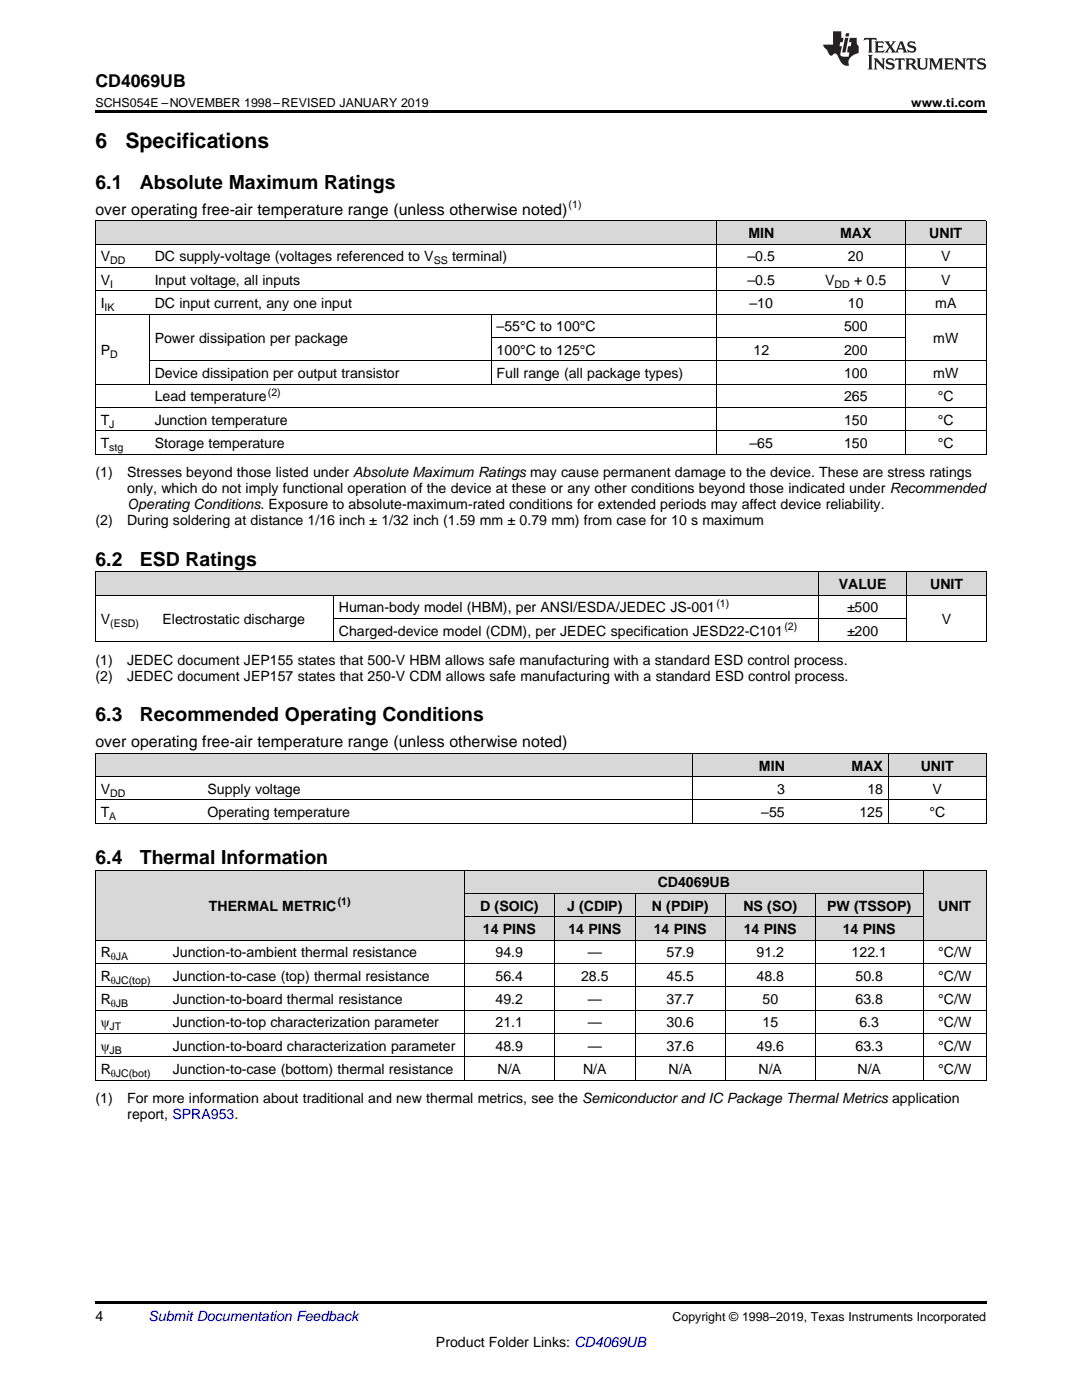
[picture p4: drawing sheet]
<svg xmlns="http://www.w3.org/2000/svg" width="216mm" height="279mm" viewBox="0 0 216 279" stroke-linecap="round" stroke-linejoin="round" font-family="sans-serif">
<defs><g id="words">
<g font-size="4.2">
<text x="19" y="29.6">6</text>
<text x="25" y="29.6">Specifications</text>
</g>
<g font-size="3.9">
<text x="19" y="37.7">6.1</text>
<text x="27.9" y="37.7">Absolute Maximum Ratings</text>
<text x="19" y="112.9">6.2</text>
<text x="27.9" y="112.9">ESD Ratings</text>
<text x="19" y="144">6.3</text>
<text x="27.9" y="144">Recommended Operating Conditions</text>
<text x="19" y="172.4">6.4</text>
<text x="27.9" y="172.4">Thermal Information</text>
</g>
<text font-size="3.5" x="19" y="17.3">CD4069UB</text>
<g font-size="3.2">
<text x="19" y="42.9">over operating free-air temperature range (unless otherwise noted)</text>
<text x="19" y="149.1">over operating free-air temperature range (unless otherwise noted)</text>
</g>
<g font-size="2.8">
<text x="149.3" y="47.5">MIN</text>
<text x="167.6" y="47.5">MAX</text>
<text x="185.4" y="47.5">UNIT</text>
<text x="20.1" y="52.2">V</text>
<text x="30.9" y="52.2">DC supply-voltage (voltages referenced to V</text>
<text x="90.2" y="52.2">terminal)</text>
<text x="149.2" y="52.2">–0.5</text>
<text x="169.2" y="52.2">20</text>
<text x="187.8" y="52.2">V</text>
<text x="20.1" y="56.8">V</text>
<text x="30.9" y="56.8">Input voltage, all inputs</text>
<text x="149.2" y="56.8">–0.5</text>
<text x="164.7" y="56.8">V</text>
<text x="170.4" y="56.8">+ 0.5</text>
<text x="187.8" y="56.8">V</text>
<text x="20.1" y="61.5">I</text>
<text x="30.9" y="61.5">DC input current, any one input</text>
<text x="149.5" y="61.5">–10</text>
<text x="169.2" y="61.5">10</text>
<text x="186.6" y="61.5">mA</text>
<text x="20.1" y="70.8">P</text>
<text x="30.9" y="68.5">Power dissipation per package</text>
<text x="99.1" y="66.1">–55°C to 100°C</text>
<text x="99.1" y="70.8">100°C to 125°C</text>
<text x="150.4" y="70.8">12</text>
<text x="168.4" y="66.1">500</text>
<text x="168.4" y="70.8">200</text>
<text x="186.2" y="68.5">mW</text>
<text x="30.9" y="75.5">Device dissipation per output transistor</text>
<text x="99.1" y="75.5">Full range (all package types)</text>
<text x="168.4" y="75.5">100</text>
<text x="186.2" y="75.5">mW</text>
<text x="30.9" y="80.1">Lead temperature</text>
<text x="168.4" y="80.1">265</text>
<text x="187.1" y="80.1">°C</text>
<text x="20.1" y="84.8">T</text>
<text x="20.1" y="89.4">T</text>
<text x="30.9" y="84.8">Junction temperature</text>
<text x="30.9" y="89.4">Storage temperature</text>
<text x="149.5" y="89.4">–65</text>
<text x="168.4" y="84.8">150</text>
<text x="168.4" y="89.4">150</text>
<text x="187.1" y="84.8">°C</text>
<text x="187.1" y="89.4">°C</text>
<text x="19" y="95.3">(1)</text>
<text x="25.4" y="95.3">Stresses beyond those listed under Absolute Maximum Ratings may cause permanent damage to the device. These are stress ratings</text>
<text x="25.4" y="98.5">only, which do not imply functional operation of the device at these or any other conditions beyond those indicated under Recommended</text>
<text x="25.4" y="101.6">Operating Conditions. Exposure to absolute-maximum-rated conditions for extended periods may affect device reliability.</text>
<text x="19" y="104.8">(2)</text>
<text x="25.4" y="104.8">During soldering at distance 1/16 inch ± 1/32 inch (1.59 mm ± 0.79 mm) from case for 10 s maximum</text>
<text x="167.4" y="117.5">VALUE</text>
<text x="185.6" y="117.5">UNIT</text>
<text x="20.1" y="124.5">V</text>
<text x="32.4" y="124.5">Electrostatic discharge</text>
<text x="67.6" y="122.2">Human-body model (HBM), per ANSI/ESDA/JEDEC JS-001</text>
<text x="169" y="122.2">±500</text>
<text x="187.9" y="124.5">V</text>
<text x="67.6" y="126.9">Charged-device model (CDM), per JEDEC specification JESD22-C101</text>
<text x="169" y="126.9">±200</text>
<text x="19" y="132.7">(1)</text>
<text x="19" y="135.9">(2)</text>
<text x="25.4" y="132.7">JEDEC document JEP155 states that 500-V HBM allows safe manufacturing with a standard ESD control process.</text>
<text x="25.4" y="135.9">JEDEC document JEP157 states that 250-V CDM allows safe manufacturing with a standard ESD control process.</text>
<text x="151.4" y="153.8">MIN</text>
<text x="169.9" y="153.8">MAX</text>
<text x="183.7" y="153.8">UNIT</text>
<text x="20.1" y="158.4">V</text>
<text x="41.4" y="158.4">Supply voltage</text>
<text x="155" y="158.4">3</text>
<text x="173.1" y="158.4">18</text>
<text x="186.1" y="158.4">V</text>
<text x="20.1" y="163.1">T</text>
<text x="41.4" y="163.1">Operating temperature</text>
<text x="151.9" y="163.1">–55</text>
<text x="171.5" y="163.1">125</text>
<text x="185.5" y="163.1">°C</text>
<text x="131.2" y="177.1">CD4069UB</text>
<text x="41.7" y="181.8">THERMAL METRIC</text>
<text x="95.8" y="181.8">D (SOIC)</text>
<text x="113.2" y="181.8">J (CDIP)</text>
<text x="130.1" y="181.8">N (PDIP)</text>
<text x="148.3" y="181.8">NS (SO)</text>
<text x="165" y="181.8">PW (TSSOP)</text>
<text x="187.2" y="181.8">UNIT</text>
<text x="20.1" y="191.1">R</text>
<text x="34.5" y="191.1">Junction-to-ambient thermal resistance</text>
<text x="96.3" y="186.4">14 PINS</text>
<text x="98.9" y="191.1">94.9</text>
<text x="113.4" y="186.4">14 PINS</text>
<text x="117.3" y="191.1">—</text>
<text x="130.5" y="186.4">14 PINS</text>
<text x="133" y="191.1">57.9</text>
<text x="148.4" y="186.4">14 PINS</text>
<text x="151" y="191.1">91.2</text>
<text x="168.2" y="186.4">14 PINS</text>
<text x="169.9" y="191.1">122.1</text>
<text x="187.2" y="191.1">°C/W</text>
<text x="20.1" y="195.7">R</text>
<text x="34.5" y="195.7">Junction-to-case (top) thermal resistance</text>
<text x="98.9" y="195.7">56.4</text>
<text x="116" y="195.7">28.5</text>
<text x="133" y="195.7">45.5</text>
<text x="151" y="195.7">48.8</text>
<text x="170.7" y="195.7">50.8</text>
<text x="187.2" y="195.7">°C/W</text>
<text x="20.1" y="200.4">R</text>
<text x="34.5" y="200.4">Junction-to-board thermal resistance</text>
<text x="98.9" y="200.4">49.2</text>
<text x="117.3" y="200.4">—</text>
<text x="133" y="200.4">37.7</text>
<text x="152.2" y="200.4">50</text>
<text x="170.7" y="200.4">63.8</text>
<text x="187.2" y="200.4">°C/W</text>
<text x="20.1" y="205">ψ</text>
<text x="20.1" y="209.7">ψ</text>
<text x="34.5" y="205">Junction-to-top characterization parameter</text>
<text x="34.5" y="209.7">Junction-to-board characterization parameter</text>
<text x="98.9" y="205">21.1</text>
<text x="98.9" y="209.7">48.9</text>
<text x="117.3" y="205">—</text>
<text x="117.3" y="209.7">—</text>
<text x="133" y="205">30.6</text>
<text x="133" y="209.7">37.6</text>
<text x="151" y="209.7">49.6</text>
<text x="152.2" y="205">15</text>
<text x="170.7" y="209.7">63.3</text>
<text x="171.5" y="205">6.3</text>
<text x="187.2" y="205">°C/W</text>
<text x="187.2" y="209.7">°C/W</text>
<text x="20.1" y="214.3">R</text>
<text x="34.5" y="214.3">Junction-to-case (bottom) thermal resistance</text>
<text x="99.3" y="214.3">N/A</text>
<text x="116.3" y="214.3">N/A</text>
<text x="133.4" y="214.3">N/A</text>
<text x="151.3" y="214.3">N/A</text>
<text x="171.1" y="214.3">N/A</text>
<text x="187.2" y="214.3">°C/W</text>
<text x="19" y="220.2">(1)</text>
<text x="25.4" y="220.2">For more information about traditional and new thermal metrics, see the Semiconductor and IC Package Thermal Metrics application</text>
<text x="25.4" y="223.4">report, SPRA953.</text>
<text x="19" y="263.6">4</text>
<text x="87" y="268.9">Product Folder Links: CD4069UB</text>
</g>
<text font-size="2.8" fill="#0000c8" x="29.6" y="263.6">Submit Documentation Feedback</text>
<g font-size="2.5">
<text x="19" y="21.4">SCHS054E –NOVEMBER 1998–REVISED JANUARY 2019</text>
<text x="181.8" y="21.4">www.ti.com</text>
<text x="134.2" y="263.6">Copyright © 1998–2019, Texas Instruments Incorporated</text>
</g>
<g font-size="2.1">
<text x="113.5" y="41.6">(1)</text>
<text x="22" y="52.7">DD</text>
<text x="86.5" y="52.7">SS</text>
<text x="22" y="57.4">I</text>
<text x="166.5" y="57.4">DD</text>
<text x="20.9" y="62.1">IK</text>
<text x="22" y="71.4">D</text>
<text x="53.4" y="79">(2)</text>
<text x="21.8" y="85.3">J</text>
<text x="21.8" y="90">stg</text>
<text x="22" y="125.1">(ESD)</text>
<text x="143" y="121.1">(1)</text>
<text x="156.5" y="125.7">(2)</text>
<text x="22" y="159">DD</text>
<text x="21.8" y="163.7">A</text>
<text x="67.4" y="180.6">(1)</text>
<text x="22.1" y="191.6">θJA</text>
<text x="22.1" y="196.3">θJC(top)</text>
<text x="22.1" y="200.9">θJB</text>
<text x="21.9" y="205.6">JT</text>
<text x="21.9" y="210.3">JB</text>
<text x="22.1" y="214.9">θJC(bot)</text>
</g>
</g></defs>
<g fill="#d8d8d8">
<path d="M19 173.7h14.4v14h-14.4z"/>
<path d="M33.4 173.7h59.3v14h-59.3z"/>
<path d="M184.3 173.7h12.5v14h-12.5z"/>
<path d="M92.7 183h17.9v4.7h-17.9z"/>
<path d="M110.6 183h16.2v4.7h-16.2z"/>
<path d="M126.8 183h17.9v4.7h-17.9z"/>
<path d="M144.7 183h18v4.7h-18z"/>
<path d="M162.7 183h21.6v4.7h-21.6z"/>
<path d="M92.7 178.4h17.9v4.6h-17.9z"/>
<path d="M110.6 178.4h16.2v4.6h-16.2z"/>
<path d="M126.8 178.4h17.9v4.6h-17.9z"/>
<path d="M144.7 178.4h18v4.6h-18z"/>
<path d="M162.7 178.4h21.6v4.6h-21.6z"/>
<path d="M92.7 173.7h17.9v4.7h-17.9z"/>
<path d="M110.6 173.7h16.2v4.7h-16.2z"/>
<path d="M126.8 173.7h17.9v4.7h-17.9z"/>
<path d="M144.7 173.7h18v4.7h-18z"/>
<path d="M162.7 173.7h21.6v4.7h-21.6z"/>
<path d="M19 150.4h21.4v4.6h-21.4z"/>
<path d="M40.4 150.4h97.7v4.6h-97.7z"/>
<path d="M138.1 150.4h19.6v4.6h-19.6z"/>
<path d="M157.7 150.4h19.6v4.6h-19.6z"/>
<path d="M177.3 150.4h19.5v4.6h-19.5z"/>
<path d="M19 114.2h12.4v4.6h-12.4z"/>
<path d="M31.4 114.2h35.2v4.6h-35.2z"/>
<path d="M66.6 114.2h96.8v4.6h-96.8z"/>
<path d="M163.4 114.2h17.6v4.6h-17.6z"/>
<path d="M181 114.2h15.8v4.6h-15.8z"/>
<path d="M19 44.1h10.8v4.7h-10.8z"/>
<path d="M29.8 44.1h68.2v4.7h-68.2z"/>
<path d="M98 44.1h44.9v4.7h-44.9z"/>
<path d="M142.9 44.1h18v4.7h-18z"/>
<path d="M160.9 44.1h19.8v4.7h-19.8z"/>
<path d="M180.7 44.1h16.1v4.7h-16.1z"/>
</g>
<g fill="#000">
<path d="M19 22h177.8v.5h-177.8zM19 128.1h.2zM66.5 128.1h.1zM163.3 128.1h.1zM180.9 128.1h.1zM196.7 128.1h.1zM19 164.3l.2 .1zM138 164.3l.1 .1zM177.2 164.3l.1 .1zM196.7 164.3l.1 .1zM19 215.6h.2zM92.6 215.6h.1z"/>
<path d="M110.5 215.6h.1zM126.7 215.6h.1zM144.6 215.6h.1zM162.6 215.6h.1zM184.1 215.6h.2zM196.7 215.6h.1zM19 259.7h177.8v.5h-177.8z"/>
</g>
<g fill="none" stroke="#000" stroke-width=".2">
<path d="M19 58h177.8M19 53.4h177.8M19 48.7h177.8M19 44.1h177.8M19.1 44.1v46.6M142.9 44.1v46.6M180.6 44.1v46.6M196.8 44.1v46.6M19 76.7h177.8M19 62.7h177.8M29.8 62.8v13.9M29.8 72h167"/>
<path d="M98 62.8v13.9M98 67.4h82.7M19 90.6h177.8M19 86h177.8M19 81.3h177.8M19 118.8h177.8M19 114.1h177.8M19.1 114.1v14M66.5 118.8v9.3M163.3 114.1v14M180.9 114.1v14M196.8 114.1v14"/>
<path d="M19 128.1h177.8M66.6 123.4h114.4M19 150.3l177.8 .1v14M19 159.6h177.8M19 155h177.8M19.1 150.4v14M138.1 150.4v14M177.2 150.4v14M19 173.7h177.8M19 164.3h177.8M19.1 173.7v41.9M92.6 173.7v41.9"/>
<path d="M92.7 178.3h91.6M110.6 178.3v37.3M126.7 178.3v37.3M144.7 178.3v37.3M162.6 178.3v37.3M184.2 173.7v41.9M196.8 173.7v41.9M19 196.9h177.8M19 192.3h177.8M19 187.6h177.8M92.7 183h91.5M19 215.6h177.8"/>
<path d="M19 210.9h177.8M19 206.3h177.8M19 201.6h177.8"/>
</g>
<g fill="#231f20">
<path d="M172.5 7.6l-.1 .5 .4-.2h.6v.1v2.1l-.2 .4h.9l-.2-.4v-2.1l.1-.1h.5l.5 .2-.2-.5zM174.5 8.3l.2 .3v1.5l-.2 .4h1.8l.2-.6a1.04 1.04 0 0 1-1.3 .2v-.7h.6l.3 .2v-.6l-.3 .2h-.6v-.6l.8-.1 .4 .3-.2-.5zM176.5 8.3l.9 1.1-.9 1.1h.8l-.2-.2 .4-.7 .5 .7-.2 .2h1.5l-.2-.2 .2-.4h.9l.1 .4-.2 .2h1l-.3-.3-.7-1.9h-.5l-.9 2-.8-1 .9-1h-.8l.1 .3-.4 .5-.3-.6 .1-.2zM179.7 8.6l.4 1h-.7zM181.3 8.4a.63 .63 0 0 0-.2 .7 .63 .63 0 0 0 .6 .4l.6 .2 .1 .2a.75 .75 0 0 1-.7 .4 .75 .75 0 0 1-.6-.5l.1 .7 .1-.1a1.11 1.11 0 0 0 1.5-.6 1.13 1.13 0 0 0-1.2-.8l-.1-.4a1.04 1.04 0 0 1 1.2 .2l-.2-.5-.2 .1-.4-.2zM173.2 10.9l.2 .4v2.2l-.2 .4h1l-.3-.4v-2.2l.3-.4zM174.3 11.6l.3 .4v1.5l-.3 .4h.8l-.2-.4v-1.3l1.5 1.7v-1.9l.2-.4h-.7l.2 .4v.9l-1.1-1.3zM177 11.8a.62 .62 0 0 0-.2 .7 .62 .62 0 0 0 .6 .4l.6 .1 .1 .3a.76 .76 0 0 1-.7 .3 .76 .76 0 0 1-.7-.4l.2 .7 .1-.1a1.11 1.11 0 0 0 1.5-.6 1.13 1.13 0 0 0-1.2-.8l-.1-.4a1.04 1.04 0 0 1 1.2 .2l-.2-.6-.2 .1-.5-.1zM178.7 11.6l-.2 .6a.61 .61 0 0 1 .8-.3v1.6l-.2 .4h.9l-.2-.4v-1.6a.63 .63 0 0 1 .7 .3l-.1-.6zM180.6 11.6l.3 .4v1.5l-.3 .4h1l-.2-.2-.1-.8 .6 .2a.76 .76 0 0 0 1.2 .7l-1-1a.58 .58 0 0 0 .6-.5 .58 .58 0 0 0-.5-.6zM181.4 11.9h.1a.45 .45 0 0 1 .5 .1 .45 .45 0 0 1 .1 .5l-.8 .2zM182.9 11.6l.2 .2a2.17 2.17 0 0 0 .3 1.9 .99 .99 0 0 0 1.6-.6v-1.1l.2-.4h-.7l.2 .2a1.92 1.92 0 0 1-.2 1.8 .6 .6 0 0 1-.9-.5v-1.1l.2-.4zM185.4 11.6l.2 .4v1.5l-.2 .4h.7l-.2-.4v-1.4l.8 1.8 .8-1.8v1.4l-.2 .4h.9l-.2-.4v-1.5l.2-.4h-.8l-.6 1.5-.6-1.5zM188.4 11.6l.2 .4v1.5l-.2 .4h1.8l.1-.6a1.04 1.04 0 0 1-1.2 .1v-.6h.5l.4 .2v-.6l-.4 .2h-.5v-.7h.8l.3 .3-.1-.6zM190.5 11.6l.2 .4v1.5l-.2 .4h.7l-.2-.4v-1.3l1.5 1.7v-1.9l.2-.4h-.7l.2 .4v.9l-1.1-1.3zM192.9 11.6l-.1 .6a.61 .61 0 0 1 .7-.3l.1 1.6-.3 .4h1l-.3-.4 .1-1.6a.63 .63 0 0 1 .7 .3l-.1-.6zM195.2 11.8a.62 .62 0 0 0-.2 .7 .62 .62 0 0 0 .6 .4l.6 .1 .1 .3a.76 .76 0 0 1-.7 .3 .76 .76 0 0 1-.6-.4l.1 .7 .1-.1a1.11 1.11 0 0 0 1.6-.6 1.13 1.13 0 0 0-1.3-.8l-.1-.4a1.04 1.04 0 0 1 1.2 .2l-.1-.6-.2 .1-.5-.1z"/>
<path d="M166.2 6.3v2.6h-1.9v.4l.8 .9a.91 .91 0 0 0 1 .8 .56 .56 0 0 1 .5-.3 .56 .56 0 0 1 .5 .3l.4 .8a1.53 1.53 0 0 0 1.9 1.2 1.54 1.54 0 0 1 1-2.1l.9-.3v-1.4a1.52 1.52 0 0 1-.4-1.6h-1.3l-.2 .8h.5l-.2 .8h-.5l-.1 1v.2l.4 .1-.2 .8a1.93 1.93 0 0 1-1.6-.3l.3-1.8h-.5l.2-.8h.4l.2-.8h-.4v-1.3zM168.6 7.6l-.6 2.9h.7l.6-2.9zM168.8 6.6l-.1 .7h.6l.2-.7z"/>
</g>
<use href="#words"/>
</svg>
